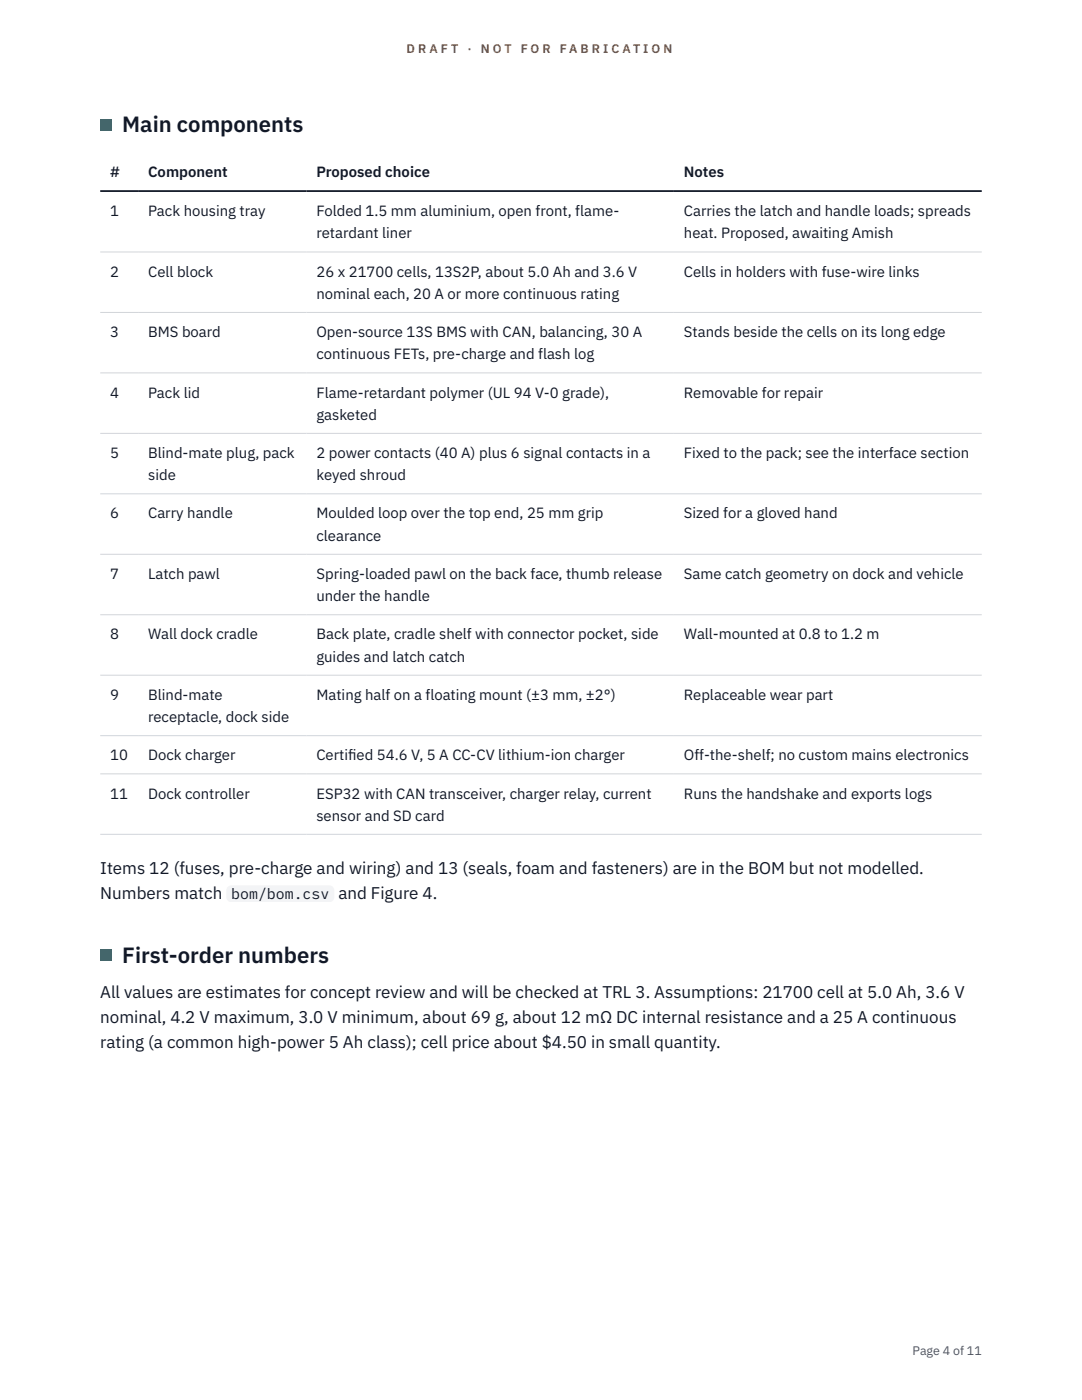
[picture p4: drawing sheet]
<svg xmlns="http://www.w3.org/2000/svg" width="216mm" height="279mm" viewBox="0 0 216 279" stroke-linecap="round" stroke-linejoin="round" font-family="sans-serif">
<defs><g id="words">
<g font-size="4.4" fill="#111827">
<text x="24.4" y="26.4">Main components</text>
<text x="24.4" y="192.2">First-order numbers</text>
</g>
<g font-size="3.4" fill="#111827">
<text x="20" y="174.4">Items 12 (fuses, pre-charge and wiring) and 13 (seals, foam and fasteners) are in the BOM but not modelled.</text>
<text x="20" y="179.5">Numbers match</text>
<text x="67.5" y="179.5">and Figure 4.</text>
<text x="20" y="199.1">All values are estimates for concept review and will be checked at TRL 3. Assumptions: 21700 cell at 5.0 Ah, 3.6 V</text>
<text x="20" y="204.2">nominal, 4.2 V maximum, 3.0 V minimum, about 69 g, about 12 mΩ DC internal resistance and a 25 A continuous</text>
<text x="20" y="209.2">rating (a common high-power 5 Ah class); cell price about $4.50 in small quantity.</text>
</g>
<g font-size="3" fill="#111827">
<text x="22" y="35.3">#</text>
<text x="29.6" y="35.3">Component</text>
<text x="63.1" y="35.3">Proposed choice</text>
<text x="136.5" y="35.3">Notes</text>
<text x="22" y="43.1">1</text>
<text x="29.6" y="43.1">Pack housing tray</text>
<text x="63.1" y="43.1">Folded 1.5 mm aluminium, open front, flame-</text>
<text x="63.1" y="47.6">retardant liner</text>
<text x="136.5" y="43.1">Carries the latch and handle loads; spreads</text>
<text x="136.5" y="47.6">heat. Proposed, awaiting Amish</text>
<text x="22" y="55.2">2</text>
<text x="29.6" y="55.2">Cell block</text>
<text x="63.1" y="55.2">26 x 21700 cells, 13S2P, about 5.0 Ah and 3.6 V</text>
<text x="63.1" y="59.7">nominal each, 20 A or more continuous rating</text>
<text x="136.5" y="55.2">Cells in holders with fuse-wire links</text>
<text x="22" y="67.3">3</text>
<text x="29.6" y="67.3">BMS board</text>
<text x="63.1" y="67.3">Open-source 13S BMS with CAN, balancing, 30 A</text>
<text x="63.1" y="71.7">continuous FETs, pre-charge and flash log</text>
<text x="136.5" y="67.3">Stands beside the cells on its long edge</text>
<text x="22" y="79.3">4</text>
<text x="29.6" y="79.3">Pack lid</text>
<text x="63.1" y="79.3">Flame-retardant polymer (UL 94 V-0 grade),</text>
<text x="63.1" y="83.8">gasketed</text>
<text x="136.5" y="79.3">Removable for repair</text>
<text x="22" y="91.4">5</text>
<text x="29.6" y="91.4">Blind-mate plug, pack</text>
<text x="29.6" y="95.9">side</text>
<text x="63.1" y="91.4">2 power contacts (40 A) plus 6 signal contacts in a</text>
<text x="63.1" y="95.9">keyed shroud</text>
<text x="136.5" y="91.4">Fixed to the pack; see the interface section</text>
<text x="22" y="103.5">6</text>
<text x="29.6" y="103.5">Carry handle</text>
<text x="63.1" y="103.5">Moulded loop over the top end, 25 mm grip</text>
<text x="63.1" y="107.9">clearance</text>
<text x="136.5" y="103.5">Sized for a gloved hand</text>
<text x="22" y="115.5">7</text>
<text x="29.6" y="115.5">Latch pawl</text>
<text x="63.1" y="115.5">Spring-loaded pawl on the back face, thumb release</text>
<text x="63.1" y="120">under the handle</text>
<text x="136.5" y="115.5">Same catch geometry on dock and vehicle</text>
<text x="22" y="127.6">8</text>
<text x="29.6" y="127.6">Wall dock cradle</text>
<text x="63.1" y="127.6">Back plate, cradle shelf with connector pocket, side</text>
<text x="136.5" y="127.6">Wall-mounted at 0.8 to 1.2 m</text>
<text x="63.1" y="132.1">guides and latch catch</text>
<text x="22" y="139.7">9</text>
<text x="29.6" y="139.7">Blind-mate</text>
<text x="63.1" y="139.7">Mating half on a floating mount (±3 mm, ±2°)</text>
<text x="136.5" y="139.7">Replaceable wear part</text>
<text x="29.6" y="144.1">receptacle, dock side</text>
<text x="22" y="151.7">10</text>
<text x="29.6" y="151.7">Dock charger</text>
<text x="63.1" y="151.7">Certif</text>
<text x="69.5" y="151.7">ied 54.6 V, 5 A CC-CV lithium-ion charger</text>
<text x="136.5" y="151.7">Off-the-shelf; no custom mains electronics</text>
<text x="22" y="159.4">11</text>
<text x="29.6" y="159.4">Dock controller</text>
<text x="63.1" y="159.4">ESP32 with CAN transceiver, charger relay, current</text>
<text x="136.5" y="159.4">Runs the handshake and exports logs</text>
<text x="63.1" y="163.8">sensor and SD card</text>
<text x="46.2" y="179.5">bom/bom.csv</text>
</g>
<g font-size="2.5" fill="#b45309">
<text x="81.1" y="10.5">D R A F T</text>
<text x="93.3" y="10.5">·</text>
<text x="95.9" y="10.5">N O T</text>
<text x="103.9" y="10.5">F O R</text>
<text x="111.7" y="10.5">F A B R I C A T I O N</text>
</g>
<text font-size="2.5" fill="#4b5563" x="182.1" y="270.3">Page 4 of 11</text>
</g></defs>
<path d="M20 50.3h175.9M20 62.4h175.9M20 74.4h175.9M20 86.5h175.9M20 98.6h175.9M20 110.6h175.9M20 122.7h175.9M20 134.8h175.9M20 146.8h175.9M20 154.4h175.9M20 166.5h175.9" fill="none" stroke="#d1d5db" stroke-width=".2"/>
<path d="M20 38.1h175.9" fill="none" stroke="#111827" stroke-width=".35"/>
<path d="M20 23.8h2.2v2.2h-2.2z" fill="#0f766e"/>
<path d="M45.2 176.7h21.5v3.4h-21.5z" fill="#f3f4f6"/>
<path d="M20 189.6h2.2v2.2h-2.2z" fill="#0f766e"/>
<use href="#words"/>
</svg>
